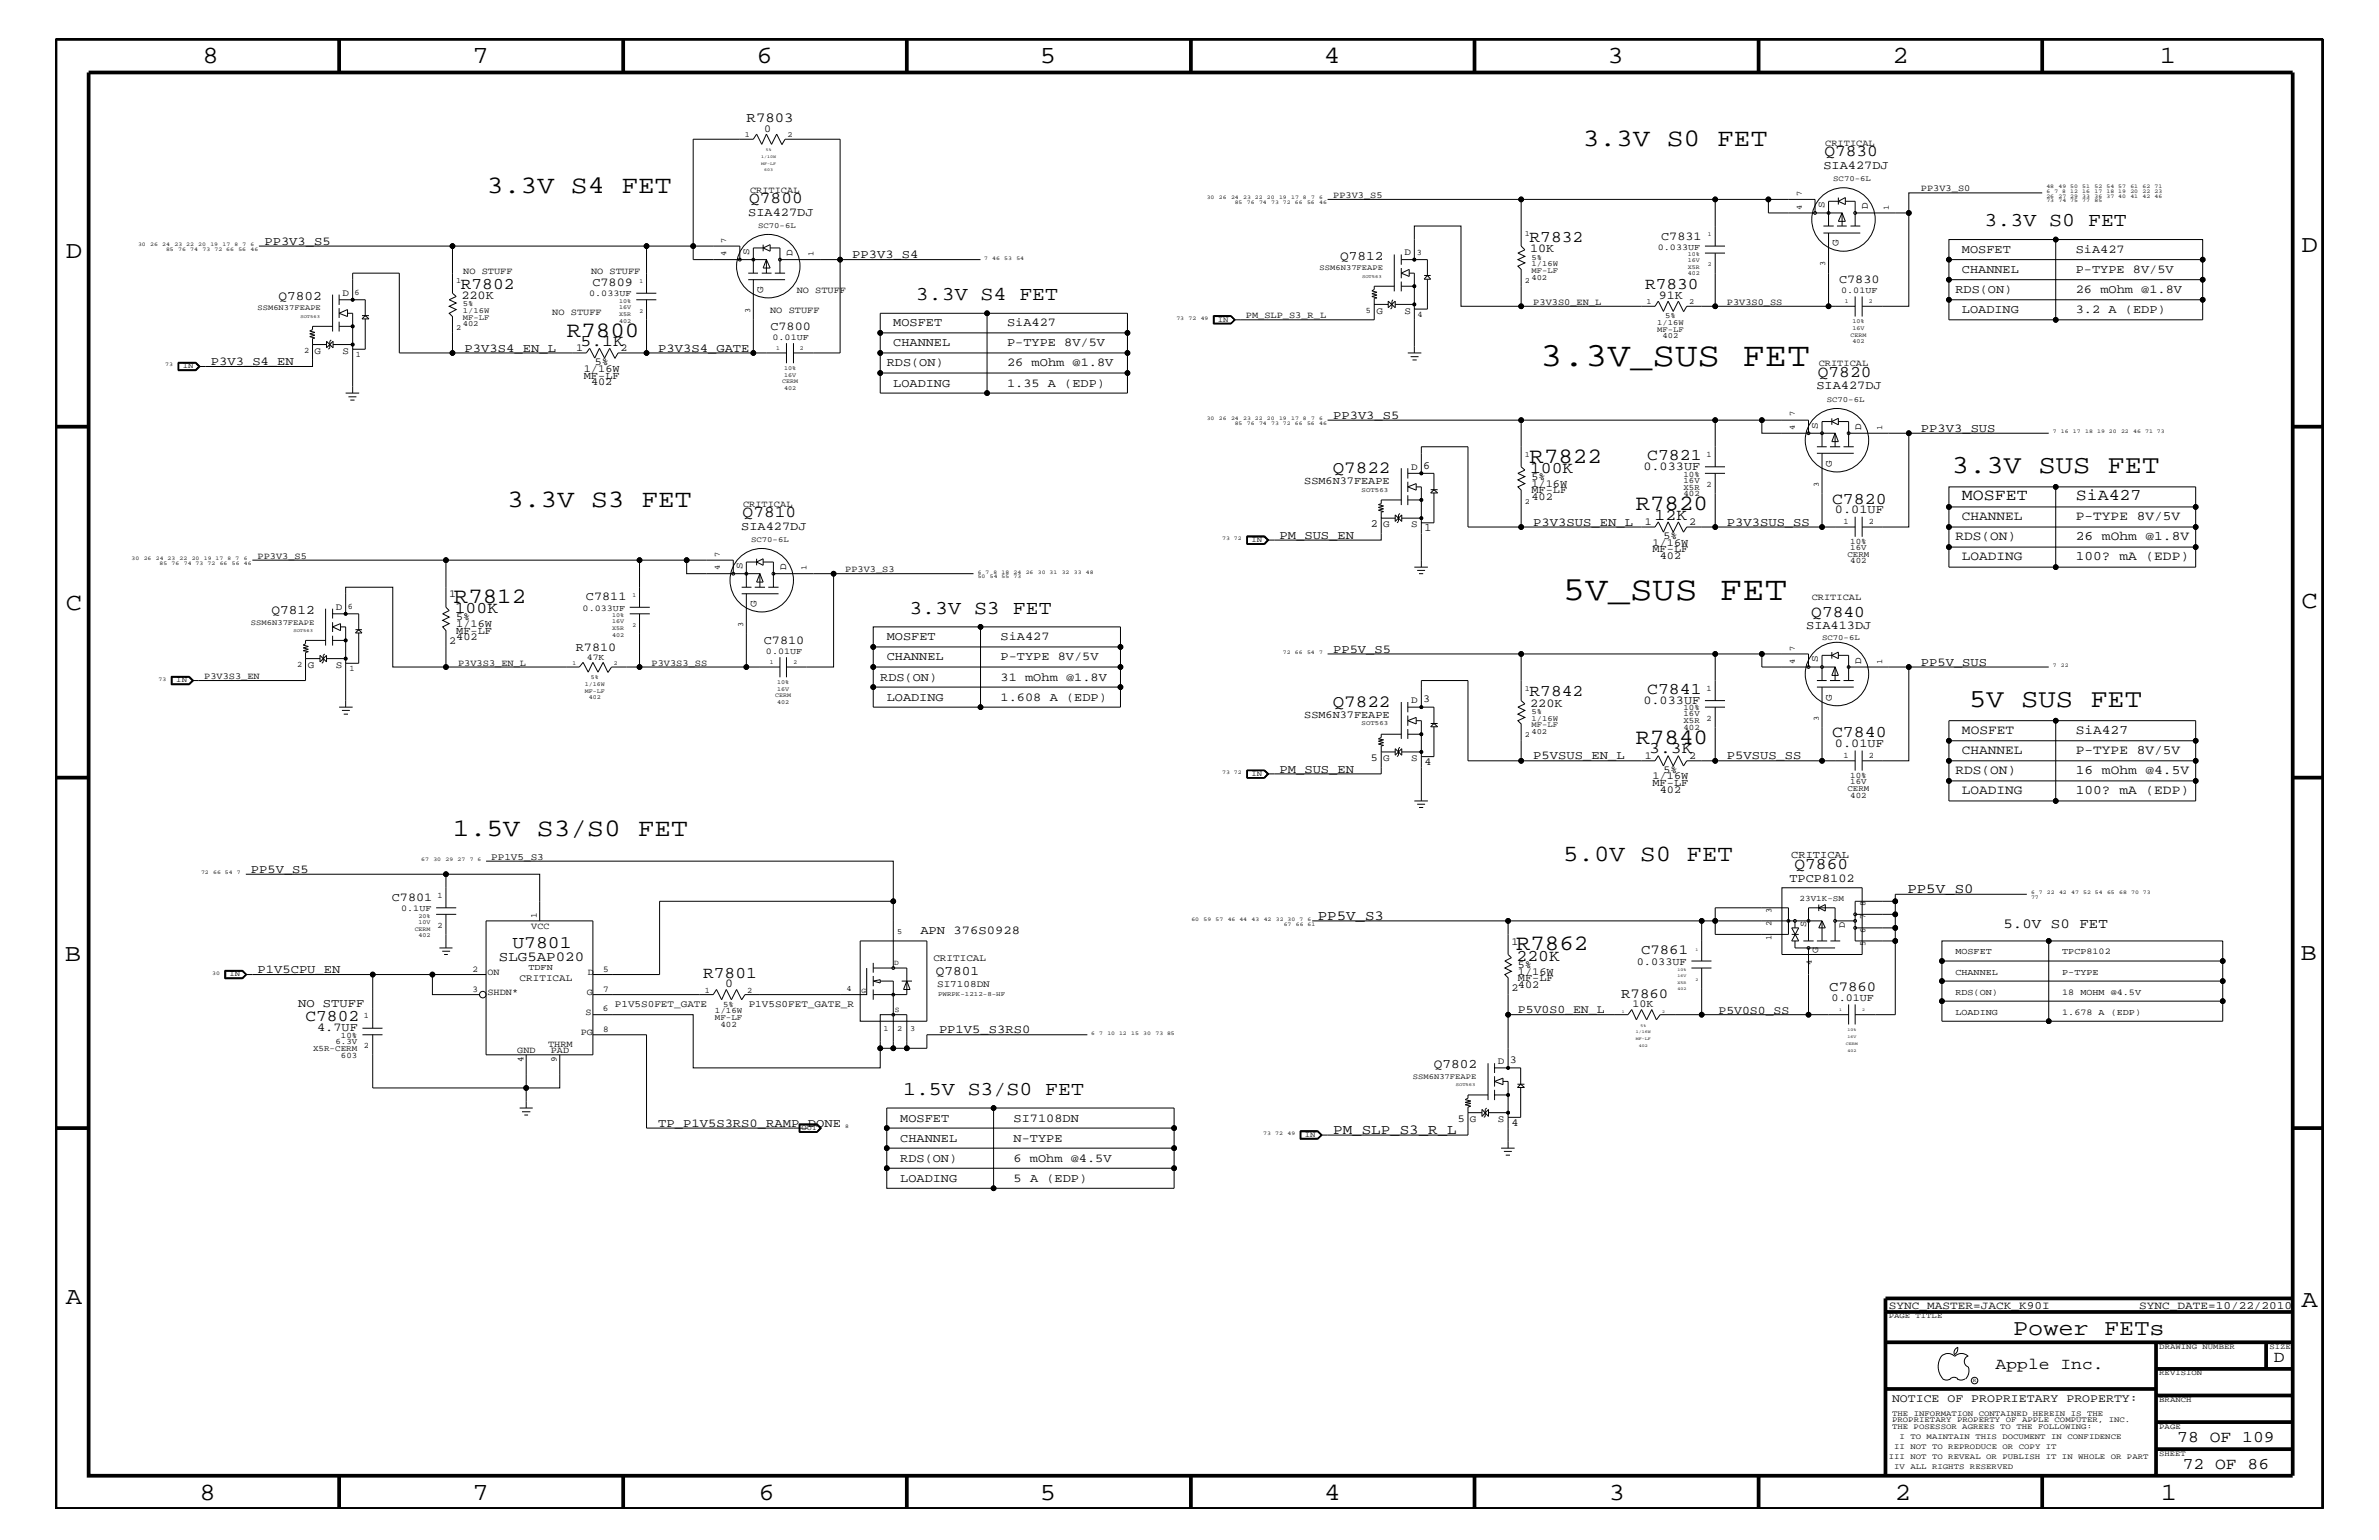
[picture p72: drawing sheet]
<svg xmlns="http://www.w3.org/2000/svg" width="432mm" height="279mm" viewBox="0 0 432 279" stroke-linecap="round" stroke-linejoin="round" font-family="sans-serif">
<defs><g id="words">
<g font-size="6.2">
<text x="279.6" y="66.5">3.3V_SUS FET</text>
<text x="283.7" y="108.9">5V_SUS FET</text>
</g>
<g font-size="4.7">
<text x="354.3" y="85.9">3.3V SUS FET</text>
<text x="357.4" y="128.3">5V SUS FET</text>
</g>
<g font-size="4.6">
<text x="287.3" y="26.5">3.3V S0 FET</text>
<text x="88.4" y="35">3.3V S4 FET</text>
<text x="92" y="92">3.3V S3 FET</text>
<text x="82.2" y="151.7">1.5V S3/S0 FET</text>
</g>
<g font-size="4.5">
<text x="36.7" y="11.5">8</text>
<text x="85.8" y="11.5">7</text>
<text x="137.3" y="11.5">6</text>
<text x="188.7" y="11.5">5</text>
<text x="240.3" y="11.5">4</text>
<text x="291.8" y="11.5">3</text>
<text x="343.5" y="11.5">2</text>
<text x="392" y="11.5">1</text>
<text x="11.9" y="46.8">D</text>
<text x="417.7" y="45.7">D</text>
<text x="11.9" y="110.6">C</text>
<text x="417.7" y="110.3">C</text>
<text x="11.8" y="174.3">B</text>
<text x="417.6" y="174.2">B</text>
<text x="11.9" y="236.7">A</text>
<text x="417.7" y="237.1">A</text>
<text x="36.2" y="272.1">8</text>
<text x="85.8" y="272.1">7</text>
<text x="137.7" y="272.1">6</text>
<text x="188.7" y="272.1">5</text>
<text x="240.4" y="272.1">4</text>
<text x="292" y="272.1">3</text>
<text x="343.9" y="272.1">2</text>
<text x="392.2" y="272.1">1</text>
</g>
<text font-size="4.2" x="283.7" y="156.2">5.0V S0 FET</text>
<text font-size="4.1" x="365.4" y="242.3">Power FETs</text>
<g font-size="4">
<text x="102.9" y="61.1">R7800</text>
<text x="277.6" y="83.9">R7822</text>
<text x="296.9" y="92.6">R7820</text>
<text x="82.4" y="109.4">R7812</text>
<text x="296.9" y="135">R7840</text>
<text x="275.2" y="172.4">R7862</text>
</g>
<g font-size="3.6">
<text x="360.2" y="41">3.3V S0 FET</text>
<text x="166.2" y="54.4">3.3V S4 FET</text>
<text x="165.1" y="111.4">3.3V S3 FET</text>
<text x="163.9" y="198.7">1.5V S3/S0 FET</text>
</g>
<text font-size="3.2" x="93" y="172.1">U7801</text>
<g font-size="3.1">
<text x="241.9" y="85.9">Q7822</text>
<text x="241.9" y="128.3">Q7822</text>
</g>
<g font-size="3">
<text x="331.1" y="28.3">Q7830</text>
<text x="136" y="36.8">Q7800</text>
<text x="277.6" y="44">R7832</text>
<text x="83.7" y="52.4">R7802</text>
<text x="298.6" y="52.5">R7830</text>
<text x="105.4" y="62.8">5.1K</text>
<text x="329.9" y="68.4">Q7820</text>
<text x="299" y="83.5">C7821</text>
<text x="277.7" y="85.8">100K</text>
<text x="134.8" y="93.8">Q7810</text>
<text x="300.3" y="94.3">12K</text>
<text x="332.5" y="91.4">C7820</text>
<text x="356.1" y="90.7">MOSFET</text>
<text x="376.8" y="90.7">SiA427</text>
<text x="82.5" y="111.2">100K</text>
<text x="328.8" y="112">Q7840</text>
<text x="299" y="125.9">C7841</text>
<text x="277.6" y="126.4">R7842</text>
<text x="299.3" y="136.7">3.3K</text>
<text x="332.5" y="133.8">C7840</text>
<text x="325.7" y="157.7">Q7860</text>
<text x="127.6" y="177.4">R7801</text>
<text x="275.3" y="174.3">220K</text>
<text x="55.5" y="185.3">C7802</text>
<text x="362.2" y="248.4">Apple Inc.</text>
<text x="412.7" y="247.1">D</text>
<text x="395.2" y="261.6">78 OF 109</text>
<text x="396.2" y="266.6">72 OF 86</text>
</g>
<g font-size="2.5">
<text x="135.5" y="22.2">R7803</text>
<text x="346.2" y="162">PP5V_S0</text>
<text x="239.2" y="166.9">PP5V_S3</text>
<text x="297.9" y="173.2">C7861</text>
<text x="363.6" y="168.3">5.0V S0 FET</text>
<text x="90.6" y="174.3">SLG5AP020</text>
<text x="332" y="179.9">C7860</text>
<text x="294.3" y="181">R7860</text>
<text x="242" y="205.7">PM_SLP_S3_R_L</text>
</g>
<g font-size="2.4">
<text x="243.2" y="47.1">Q7812</text>
<text x="50.5" y="54.4">Q7802</text>
<text x="356.1" y="94.3">CHANNEL</text>
<text x="376.8" y="94.3">P-TYPE 8V/5V</text>
<text x="354.9" y="98">RDS(ON)</text>
<text x="356.1" y="101.6">LOADING</text>
<text x="376.8" y="101.6">100? mA (EDP)</text>
<text x="376.8" y="98">26 mOhm @1.8V</text>
<text x="49.3" y="111.4">Q7812</text>
<text x="356.1" y="136.8">CHANNEL</text>
<text x="356.1" y="133.2">MOSFET</text>
<text x="376.8" y="136.8">P-TYPE 8V/5V</text>
<text x="376.8" y="133.2">SiA427</text>
<text x="354.9" y="140.4">RDS(ON)</text>
<text x="376.8" y="140.4">16 mOhm @4.5V</text>
<text x="356.1" y="144">LOADING</text>
<text x="376.8" y="144">100? mA (EDP)</text>
<text x="169.8" y="176.9">Q7801</text>
<text x="260.3" y="193.7">Q7802</text>
</g>
<g font-size="2.2">
<text x="331" y="30.7">SIA427DJ</text>
<text x="135.8" y="39.1">SIA427DJ</text>
<text x="48" y="44.4">PP3V3_S5</text>
<text x="154.7" y="46.8">PP3V3_S4</text>
<text x="277.7" y="45.7">10K</text>
<text x="301.5" y="43.5">C7831</text>
<text x="356.1" y="45.9">MOSFET</text>
<text x="376.8" y="45.9">SiA427</text>
<text x="107.5" y="51.9">C7809</text>
<text x="333.8" y="51.3">C7830</text>
<text x="354.9" y="53.2">RDS(ON)</text>
<text x="356.1" y="49.6">CHANNEL</text>
<text x="376.8" y="49.6">P-TYPE 8V/5V</text>
<text x="376.8" y="53.2">26 mOhm @1.8V</text>
<text x="83.7" y="54.2">220K</text>
<text x="139.8" y="59.8">C7800</text>
<text x="162.1" y="59.2">MOSFET</text>
<text x="182.8" y="59.2">SiA427</text>
<text x="301.1" y="54.2">91K</text>
<text x="356.1" y="56.8">LOADING</text>
<text x="376.8" y="56.8">3.2 A (EDP)</text>
<text x="84.3" y="63.9">P3V3S4_EN_L</text>
<text x="119.5" y="63.9">P3V3S4_GATE</text>
<text x="162.1" y="62.9">CHANNEL</text>
<text x="182.8" y="62.9">P-TYPE 8V/5V</text>
<text x="38.3" y="66.2">P3V3_S4_EN</text>
<text x="161" y="66.5">RDS(ON)</text>
<text x="162.1" y="70.1">LOADING</text>
<text x="182.8" y="70.1">1.35 A (EDP)</text>
<text x="182.8" y="66.5">26 mOhm @1.8V</text>
<text x="329.7" y="70.6">SIA427DJ</text>
<text x="242" y="76">PP3V3_S5</text>
<text x="348.7" y="78.3">PP3V3_SUS</text>
<text x="298.3" y="85.3">0.033UF</text>
<text x="278.3" y="95.4">P3V3SUS_EN_L</text>
<text x="313.4" y="95.4">P3V3SUS_SS</text>
<text x="333" y="93.2">0.01UF</text>
<text x="134.5" y="96.1">SIA427DJ</text>
<text x="232.2" y="97.7">PM_SUS_EN</text>
<text x="106.3" y="108.9">C7811</text>
<text x="104.5" y="118.1">R7810</text>
<text x="138.6" y="116.8">C7810</text>
<text x="161" y="119.8">CHANNEL</text>
<text x="161" y="116.2">MOSFET</text>
<text x="181.6" y="119.8">P-TYPE 8V/5V</text>
<text x="181.6" y="116.2">SiA427</text>
<text x="242" y="118.4">PP5V_S5</text>
<text x="327.8" y="114.1">SIA413DJ</text>
<text x="159.8" y="123.5">RDS(ON)</text>
<text x="181.6" y="123.5">31 mOhm @1.8V</text>
<text x="348.7" y="120.8">PP5V_SUS</text>
<text x="161" y="127.1">LOADING</text>
<text x="181.6" y="127.1">1.608 A (EDP)</text>
<text x="277.7" y="128.2">220K</text>
<text x="298.3" y="127.7">0.033UF</text>
<text x="278.3" y="137.8">P5VSUS_EN_L</text>
<text x="313.4" y="137.8">P5VSUS_SS</text>
<text x="333" y="135.6">0.01UF</text>
<text x="232.2" y="140.2">PM_SUS_EN</text>
<text x="45.6" y="158.4">PP5V_S5</text>
<text x="324.8" y="160">TPCP8102</text>
<text x="71.1" y="163.5">C7801</text>
<text x="167" y="169.5">APN 376S0928</text>
<text x="46.7" y="176.6">P1V5CPU_EN</text>
<text x="131.6" y="179.1">0</text>
<text x="54.1" y="182.7">NO STUFF</text>
<text x="57.6" y="187.1">4.7UF</text>
<text x="170.4" y="187.5">PP1V5_S3RS0</text>
<text x="163.4" y="203.5">MOSFET</text>
<text x="184" y="203.5">SI7108DN</text>
<text x="119.5" y="204.4">TP_P1V5S3RS0_RAMP_DONE</text>
<text x="163.4" y="207.1">CHANNEL</text>
<text x="184" y="207.1">N-TYPE</text>
<text x="163.4" y="214.4">LOADING</text>
<text x="163.4" y="210.8">RDS(ON)</text>
<text x="184" y="210.8">6 mOhm @4.5V</text>
<text x="184" y="214.4">5 A (EDP)</text>
</g>
<g font-size="2.1">
<text x="275.5" y="183.8">P5V0S0_EN_L</text>
<text x="311.9" y="184">P5V0S0_SS</text>
<text x="343.4" y="254.4">NOTICE OF PROPRIETARY PROPERTY:</text>
</g>
<g font-size="2">
<text x="258.3" y="85">6</text>
<text x="248.8" y="95.6">2</text>
<text x="258.6" y="96.3">1</text>
<text x="342.8" y="237.4">SYNC_MASTER=JACK_K90I</text>
<text x="388.3" y="237.4">SYNC_DATE=10/22/2010</text>
</g>
<g font-size="1.9">
<text x="138.7" y="24">0</text>
<text x="104.6" y="63.7">1</text>
<text x="112.6" y="63.7">2</text>
<text x="106" y="68.7">MF-LF</text>
<text x="106" y="67.5">1/16W</text>
<text x="107.3" y="69.9">402</text>
<text x="107.9" y="66.2">5%</text>
<text x="236.7" y="87.8">SSM6N37FEAPE</text>
<text x="278" y="87.1">5%</text>
<text x="278" y="88.3">1/16W</text>
<text x="278" y="89.5">MF-LF</text>
<text x="278" y="90.7">402</text>
<text x="298.5" y="95.2">1</text>
<text x="306.6" y="95.2">2</text>
<text x="299.9" y="100.2">MF-LF</text>
<text x="299.9" y="99">1/16W</text>
<text x="301.2" y="101.4">402</text>
<text x="301.9" y="97.7">5%</text>
<text x="81.5" y="108.3">1</text>
<text x="82.8" y="113.7">1/16W</text>
<text x="82.8" y="112.6">5%</text>
<text x="81.5" y="116.8">2</text>
<text x="82.8" y="116.2">402</text>
<text x="82.8" y="115">MF-LF</text>
<text x="236.7" y="130.2">SSM6N37FEAPE</text>
<text x="258.3" y="127.5">3</text>
<text x="298.5" y="137.7">1</text>
<text x="306.6" y="137.7">2</text>
<text x="248.8" y="138">5</text>
<text x="258.6" y="138.7">4</text>
<text x="299.9" y="141.4">1/16W</text>
<text x="299.9" y="142.6">MF-LF</text>
<text x="301.2" y="143.9">402</text>
<text x="301.9" y="140.2">5%</text>
<text x="325.1" y="155.7">CRITICAL</text>
<text x="274.3" y="171.4">1</text>
<text x="274.3" y="179.9">2</text>
<text x="275.5" y="179.3">402</text>
<text x="275.5" y="178">MF-LF</text>
<text x="275.5" y="176.8">1/16W</text>
<text x="275.5" y="175.6">5%</text>
<text x="297.1" y="175">0.033UF</text>
<text x="296.3" y="182.7">10K</text>
<text x="332.4" y="181.6">0.01UF</text>
<text x="274.1" y="192.9">3</text>
<text x="264.6" y="203.5">5</text>
<text x="274.3" y="204.2">4</text>
</g>
<g font-size="1.8">
<text x="331.1" y="37.8" transform="rotate(-90 331.1 37.8)">S</text>
<text x="339" y="38" transform="rotate(-90 339 38)">D</text>
<text x="136" y="46.3" transform="rotate(-90 136 46.3)">S</text>
<text x="143.8" y="46.5" transform="rotate(-90 143.8 46.5)">D</text>
<text x="254.9" y="46.3">D</text>
<text x="333.7" y="44.6" transform="rotate(-90 333.7 44.6)">G</text>
<text x="62.1" y="53.6">D</text>
<text x="138.5" y="53.1" transform="rotate(-90 138.5 53.1)">G</text>
<text x="249.9" y="56.9">G</text>
<text x="254.9" y="56.9">S</text>
<text x="57.1" y="64.2">G</text>
<text x="62.1" y="64.2">S</text>
<text x="329.9" y="77.8" transform="rotate(-90 329.9 77.8)">S</text>
<text x="337.8" y="78" transform="rotate(-90 337.8 78)">D</text>
<text x="256.1" y="85.2">D</text>
<text x="332.5" y="84.7" transform="rotate(-90 332.5 84.7)">G</text>
<text x="251" y="95.7">G</text>
<text x="256.1" y="95.7">S</text>
<text x="134.8" y="103.2" transform="rotate(-90 134.8 103.2)">S</text>
<text x="142.7" y="103.5" transform="rotate(-90 142.7 103.5)">D</text>
<text x="61" y="110.6">D</text>
<text x="137.3" y="110.1" transform="rotate(-90 137.3 110.1)">G</text>
<text x="55.9" y="121.2">G</text>
<text x="61" y="121.2">S</text>
<text x="329.9" y="120.2" transform="rotate(-90 329.9 120.2)">S</text>
<text x="337.8" y="120.4" transform="rotate(-90 337.8 120.4)">D</text>
<text x="256.1" y="127.6">D</text>
<text x="332.5" y="127.1" transform="rotate(-90 332.5 127.1)">G</text>
<text x="251" y="138.1">G</text>
<text x="256.1" y="138.1">S</text>
<text x="89.2" y="156">PP1V5_S3</text>
<text x="94.3" y="178">CRITICAL</text>
<text x="169.4" y="174.4">CRITICAL</text>
<text x="170.1" y="179.1">SI7108DN</text>
<text x="111.6" y="182.7">P1V5S0FET_GATE</text>
<text x="135.9" y="182.7">P1V5S0FET_GATE_R</text>
<text x="271.9" y="193.1">D</text>
<text x="266.8" y="203.6">G</text>
<text x="271.9" y="203.6">S</text>
</g>
<g font-size="1.7">
<text x="331.3" y="26.5">CRITICAL</text>
<text x="136.1" y="35">CRITICAL</text>
<text x="242" y="35.9">PP3V3_S5</text>
<text x="348.7" y="34.7">PP3V3_S0</text>
<text x="84.1" y="49.7">NO STUFF</text>
<text x="107.3" y="49.6">NO STUFF</text>
<text x="144.6" y="53.2">NO STUFF</text>
<text x="100.2" y="57.1">NO STUFF</text>
<text x="139.8" y="56.8">NO STUFF</text>
<text x="226.1" y="57.8">PM_SLP_S3_R_L</text>
<text x="278.3" y="55.3">P3V3S0_EN_L</text>
<text x="313.4" y="55.3">P3V3S0_SS</text>
<text x="330.1" y="66.5">CRITICAL</text>
<text x="134.9" y="92">CRITICAL</text>
<text x="46.7" y="101.4">PP3V3_S5</text>
<text x="153.4" y="103.8">PP3V3_S3</text>
<text x="328.8" y="108.9">CRITICAL</text>
<text x="37.1" y="123.2">P3V3S3_EN</text>
<text x="83.1" y="120.8">P3V3S3_EN_L</text>
<text x="118.3" y="120.8">P3V3S3_SS</text>
<text x="96.4" y="168.6">VCC</text>
<text x="327.8" y="168.2" transform="rotate(-90 327.8 168.2)">S</text>
<text x="330" y="172.9" transform="rotate(-90 330 172.9)">G</text>
<text x="334.9" y="168.3" transform="rotate(-90 334.9 168.3)">D</text>
<text x="88.5" y="176.8">ON</text>
<text x="106.7" y="176.8">D</text>
<text x="88.5" y="180.5">SHDN*</text>
<text x="106.3" y="184.1">S</text>
<text x="106.5" y="180.5">G</text>
<text x="93.9" y="191.1">GND</text>
<text x="99.5" y="189.9">THRM</text>
<text x="100" y="191.1">PAD</text>
<text x="105.4" y="187.7">PG</text>
</g>
<g font-size="1.6">
<text x="300.9" y="45.3">0.033UF</text>
<text x="106.9" y="53.8">0.033UF</text>
<text x="334.2" y="53.2">0.01UF</text>
<text x="140.2" y="61.7">0.01UF</text>
<text x="105.7" y="110.8">0.033UF</text>
<text x="106.5" y="119.7">47K</text>
<text x="139" y="118.6">0.01UF</text>
<text x="72.8" y="165.3">0.1UF</text>
<text x="97.5" y="166.5" transform="rotate(-90 97.5 166.5)">1</text>
<text x="354.9" y="173.2">MOSFET</text>
<text x="374.3" y="173.2">TPCP8102</text>
<text x="85.8" y="176.3">2</text>
<text x="85.8" y="179.9">3</text>
<text x="95.9" y="176">TDFN</text>
<text x="109.5" y="176.3">5</text>
<text x="109.5" y="179.9">7</text>
<text x="354.9" y="176.8">CHANNEL</text>
<text x="374.3" y="176.8">P-TYPE</text>
<text x="109.4" y="183.5">6</text>
<text x="354.9" y="184.1">LOADING</text>
<text x="354.9" y="180.5">RDS(ON)</text>
<text x="374.3" y="180.5">18 MOHM @4.5V</text>
<text x="374.3" y="184.1">1.678 A (EDP)</text>
<text x="109.5" y="187.2">8</text>
<text x="95" y="192.6" transform="rotate(-90 95 192.6)">4</text>
<text x="101.1" y="192.6" transform="rotate(-90 101.1 192.6)">9</text>
</g>
<g font-size="1.5">
<text x="257.1" y="46.3">3</text>
<text x="64.3" y="53.5">6</text>
<text x="247.9" y="56.8">5</text>
<text x="257.3" y="57.5">4</text>
<text x="55.2" y="64">2</text>
<text x="64.6" y="64.8">1</text>
<text x="309.7" y="82.8">1</text>
<text x="305.6" y="86.5">10%</text>
<text x="305.6" y="87.6">16V</text>
<text x="305.6" y="88.8">X5R</text>
<text x="309.7" y="88.3">2</text>
<text x="305.6" y="90">402</text>
<text x="334.6" y="95">1</text>
<text x="339.2" y="95">2</text>
<text x="335.3" y="101">CERM</text>
<text x="335.8" y="98.7">10%</text>
<text x="335.8" y="99.9">16V</text>
<text x="335.8" y="102.2">402</text>
<text x="63.2" y="110.5">6</text>
<text x="53.9" y="121">2</text>
<text x="63.4" y="121.8">1</text>
<text x="309.7" y="125.3">1</text>
<text x="305.6" y="128.9">10%</text>
<text x="305.6" y="130">16V</text>
<text x="305.6" y="131.3">X5R</text>
<text x="309.7" y="130.8">2</text>
<text x="305.6" y="132.4">402</text>
<text x="334.6" y="137.4">1</text>
<text x="339.2" y="137.4">2</text>
<text x="335.3" y="143.5">CERM</text>
<text x="335.8" y="141.1">10%</text>
<text x="335.8" y="142.3">16V</text>
<text x="335.8" y="144.7">402</text>
<text x="79.4" y="162.8">1</text>
<text x="321.6" y="165.6" transform="rotate(-90 321.6 165.6)">3</text>
<text x="326.6" y="163.5">23V1K-SM</text>
<text x="338.6" y="166.8" transform="rotate(-90 338.6 166.8)">7</text>
<text x="338.6" y="164.5" transform="rotate(-90 338.6 164.5)">8</text>
<text x="79.4" y="168.3">2</text>
<text x="321.6" y="170.5" transform="rotate(-90 321.6 170.5)">1</text>
<text x="321.6" y="168" transform="rotate(-90 321.6 168)">2</text>
<text x="338.6" y="171.6" transform="rotate(-90 338.6 171.6)">5</text>
<text x="338.6" y="169.3" transform="rotate(-90 338.6 169.3)">6</text>
<text x="328.8" y="175" transform="rotate(-90 328.8 175)">4</text>
<text x="66" y="184.7">1</text>
<text x="127.9" y="180.1">1</text>
<text x="129.8" y="183.8">1/16W</text>
<text x="129.8" y="185">MF-LF</text>
<text x="131.3" y="182.7">5%</text>
<text x="135.6" y="180.1">2</text>
<text x="56.8" y="190.6">X5R-CERM</text>
<text x="60.9" y="189.4">6.3V</text>
<text x="61.9" y="188.3">10%</text>
<text x="61.9" y="191.9">603</text>
<text x="66" y="190.2">2</text>
<text x="130.8" y="186.3">402</text>
</g>
<g font-size="1.4">
<text x="135.2" y="24.9">1</text>
<text x="142.9" y="24.9">2</text>
<text x="327.1" y="35.6" transform="rotate(-90 327.1 35.6)">7</text>
<text x="332.7" y="32.9">SC70-6L</text>
<text x="137.6" y="41.4">SC70-6L</text>
<text x="327.1" y="38" transform="rotate(-90 327.1 38)">4</text>
<text x="342.8" y="38" transform="rotate(-90 342.8 38)">1</text>
<text x="131.8" y="46.5" transform="rotate(-90 131.8 46.5)">4</text>
<text x="131.8" y="44.1" transform="rotate(-90 131.8 44.1)">7</text>
<text x="147.7" y="46.5" transform="rotate(-90 147.7 46.5)">1</text>
<text x="276.8" y="42.9">1</text>
<text x="278" y="47.1">5%</text>
<text x="82.8" y="51.3">1</text>
<text x="239.5" y="49.1">SSM6N37FEAPE</text>
<text x="276.8" y="51.3">2</text>
<text x="278" y="50.7">402</text>
<text x="278" y="49.6">MF-LF</text>
<text x="278" y="48.3">1/16W</text>
<text x="331.3" y="48.3" transform="rotate(-90 331.3 48.3)">3</text>
<text x="46.7" y="56.3">SSM6N37FEAPE</text>
<text x="82.8" y="59.8">2</text>
<text x="84" y="55.6">5%</text>
<text x="84" y="56.8">1/16W</text>
<text x="84" y="58">MF-LF</text>
<text x="84" y="59.2">402</text>
<text x="136.1" y="56.8" transform="rotate(-90 136.1 56.8)">3</text>
<text x="221.1" y="58.4">IN</text>
<text x="298.9" y="55.2">1</text>
<text x="300.8" y="59">1/16W</text>
<text x="302.2" y="57.8">5%</text>
<text x="306.6" y="55.2">2</text>
<text x="300.8" y="60.2">MF-LF</text>
<text x="301.8" y="61.4">402</text>
<text x="33.2" y="66.8">IN</text>
<text x="325.8" y="75.6" transform="rotate(-90 325.8 75.6)">7</text>
<text x="331.6" y="72.9">SC70-6L</text>
<text x="276.8" y="82.8">1</text>
<text x="325.8" y="78" transform="rotate(-90 325.8 78)">4</text>
<text x="341.6" y="78" transform="rotate(-90 341.6 78)">1</text>
<text x="330.1" y="88.3" transform="rotate(-90 330.1 88.3)">3</text>
<text x="276.8" y="91.4">2</text>
<text x="130.6" y="101" transform="rotate(-90 130.6 101)">7</text>
<text x="136.3" y="98.4">SC70-6L</text>
<text x="227.2" y="98.4">IN</text>
<text x="130.6" y="103.5" transform="rotate(-90 130.6 103.5)">4</text>
<text x="146.4" y="103.5" transform="rotate(-90 146.4 103.5)">1</text>
<text x="45.6" y="113.3">SSM6N37FEAPE</text>
<text x="134.9" y="113.7" transform="rotate(-90 134.9 113.7)">3</text>
<text x="325.8" y="118.1" transform="rotate(-90 325.8 118.1)">7</text>
<text x="330.7" y="116.2">SC70-6L</text>
<text x="32" y="123.8">IN</text>
<text x="276.8" y="125.3">1</text>
<text x="325.8" y="120.4" transform="rotate(-90 325.8 120.4)">4</text>
<text x="341.6" y="120.4" transform="rotate(-90 341.6 120.4)">1</text>
<text x="278" y="129.6">5%</text>
<text x="278" y="130.8">1/16W</text>
<text x="278" y="131.9">MF-LF</text>
<text x="330.1" y="130.8" transform="rotate(-90 330.1 130.8)">3</text>
<text x="276.8" y="133.8">2</text>
<text x="278" y="133.2">402</text>
<text x="227.2" y="140.8">IN</text>
<text x="162.8" y="169.5">5</text>
<text x="41.7" y="177.2">IN</text>
<text x="153.7" y="179.9">4</text>
<text x="162.3" y="175.1">D</text>
<text x="156.4" y="180.2">G</text>
<text x="162.4" y="183.6">S</text>
<text x="160.4" y="187.1">1</text>
<text x="162.8" y="187.1">2</text>
<text x="165.2" y="187.1">3</text>
<text x="256.5" y="195.7">SSM6N37FEAPE</text>
<text x="145.5" y="205.1">OUT</text>
<text x="236.8" y="206.3">IN</text>
<text x="342.8" y="239.2">PAGE TITLE</text>
<text x="391.9" y="244.7">DRAWING NUMBER</text>
<text x="411.9" y="244.7">SIZE</text>
<text x="391.9" y="249.5">REVISION</text>
<text x="343.4" y="256.8">THE INFORMATION CONTAINED HEREIN IS THE</text>
<text x="391.9" y="254.4">BRANCH</text>
<text x="343.4" y="259.3">THE POSESSOR AGREES TO THE FOLLOWING:</text>
<text x="343.4" y="258">PROPRIETARY PROPERTY OF APPLE COMPUTER, INC.</text>
<text x="343.8" y="262.9">II NOT TO REPRODUCE OR COPY IT</text>
<text x="344.8" y="261.1">I TO MAINTAIN THIS DOCUMENT IN CONFIDENCE</text>
<text x="391.9" y="259.3">PAGE</text>
<text x="342.8" y="264.7">III NOT TO REVEAL OR PUBLISH IT IN WHOLE OR PART</text>
<text x="343.8" y="266.6">IV ALL RIGHTS RESERVED</text>
<text x="391.9" y="264.1">SHEET</text>
</g>
<g font-size="1.2">
<text x="247.1" y="89.2">SOT563</text>
<text x="247.1" y="131.6">SOT563</text>
<text x="170.3" y="180.8">PWRPK-1212-8-HF</text>
</g>
<g font-size="1.1">
<text x="306.3" y="47.6">16V</text>
<text x="306.3" y="46.5">10%</text>
<text x="310" y="42.9">1</text>
<text x="116.1" y="51.3">1</text>
<text x="306.3" y="50">402</text>
<text x="306.3" y="48.8">X5R</text>
<text x="310" y="48.3">2</text>
<text x="112.4" y="55">10%</text>
<text x="112.4" y="57.3">X5R</text>
<text x="112.4" y="58.5">402</text>
<text x="112.4" y="56.1">16V</text>
<text x="116.1" y="56.8">2</text>
<text x="334.9" y="55">1</text>
<text x="336.2" y="59.8">16V</text>
<text x="336.2" y="58.6">10%</text>
<text x="339.2" y="55">2</text>
<text x="140.9" y="63.4">1</text>
<text x="145.2" y="63.4">2</text>
<text x="335.9" y="61.1">CERM</text>
<text x="336.2" y="62.3">402</text>
<text x="142" y="69.5">CERM</text>
<text x="142.3" y="70.7">402</text>
<text x="142.3" y="68.4">16V</text>
<text x="142.3" y="67.1">10%</text>
<text x="111.1" y="112">10%</text>
<text x="111.1" y="113.1">16V</text>
<text x="114.8" y="108.3">1</text>
<text x="114.8" y="113.7">2</text>
<text x="111.1" y="115.5">402</text>
<text x="111.1" y="114.2">X5R</text>
<text x="103.9" y="120.7">1</text>
<text x="106.1" y="125.7">MF-LF</text>
<text x="106.1" y="124.4">1/16W</text>
<text x="107.2" y="123.2">5%</text>
<text x="111.4" y="120.7">2</text>
<text x="139.7" y="120.4">1</text>
<text x="141.1" y="125.3">16V</text>
<text x="141.1" y="124.1">10%</text>
<text x="144" y="120.4">2</text>
<text x="106.8" y="126.9">402</text>
<text x="140.7" y="126.5">CERM</text>
<text x="141.1" y="127.7">402</text>
<text x="75.9" y="166.5">20%</text>
<text x="75.9" y="167.6">10V</text>
<text x="75.3" y="168.9">CERM</text>
<text x="75.9" y="170">402</text>
</g>
<g font-size="1">
<text x="371.4" y="35">6</text>
<text x="371.4" y="35.8">26</text>
<text x="371.4" y="34.1">48</text>
<text x="372.9" y="35">7</text>
<text x="373.6" y="35.8">27 29</text>
<text x="373.6" y="34.1">49 50</text>
<text x="374.3" y="35">8</text>
<text x="375.8" y="35">12</text>
<text x="378" y="35">16</text>
<text x="378" y="35.8">33</text>
<text x="378" y="34.1">51</text>
<text x="380.2" y="35">17</text>
<text x="380.2" y="35.8">36</text>
<text x="380.2" y="34.1">52</text>
<text x="382.4" y="35">18 19</text>
<text x="382.4" y="35.8">37 40</text>
<text x="382.4" y="34.1">54 57</text>
<text x="386.7" y="35">20</text>
<text x="386.7" y="35.8">41</text>
<text x="386.7" y="34.1">61</text>
<text x="388.9" y="35">22</text>
<text x="388.9" y="35.8">42</text>
<text x="388.9" y="34.1">62</text>
<text x="391.1" y="35">23</text>
<text x="391.1" y="35.8">46</text>
<text x="391.1" y="34.1">71</text>
<text x="219" y="36.2">30</text>
<text x="221.2" y="36.2">26</text>
<text x="223.4" y="36.2">24</text>
<text x="224.1" y="37">85</text>
<text x="225.6" y="36.2">23 22</text>
<text x="226.3" y="37">76</text>
<text x="228.5" y="37">74</text>
<text x="230" y="36.2">20</text>
<text x="230.7" y="37">73 72</text>
<text x="232.2" y="36.2">19</text>
<text x="234.4" y="36.2">17 8</text>
<text x="235" y="37">66</text>
<text x="237.2" y="37">56</text>
<text x="238" y="36.2">7</text>
<text x="239.4" y="36.2">6</text>
<text x="239.4" y="37">46</text>
<text x="371.4" y="36.7">73</text>
<text x="373.6" y="36.7">74 75</text>
<text x="378" y="36.7">77</text>
<text x="380.2" y="36.7">85</text>
<text x="25.1" y="44.6">30</text>
<text x="27.3" y="44.6">26</text>
<text x="29.5" y="44.6">24</text>
<text x="30.1" y="45.6">85</text>
<text x="31.7" y="44.6">23 22</text>
<text x="32.3" y="45.6">76</text>
<text x="34.5" y="45.6">74</text>
<text x="36" y="44.6">20</text>
<text x="36.7" y="45.6">73</text>
<text x="38.2" y="44.6">19</text>
<text x="38.9" y="45.6">72 66</text>
<text x="40.4" y="44.6">17</text>
<text x="42.6" y="44.6">8</text>
<text x="43.3" y="45.6">56</text>
<text x="44" y="44.6">7</text>
<text x="45.5" y="45.6">46</text>
<text x="45.5" y="44.6">6</text>
<text x="178.6" y="47.1">7</text>
<text x="180.1" y="47.1">46</text>
<text x="182.3" y="47.1">53</text>
<text x="184.5" y="47.1">54</text>
<text x="213.5" y="58">73</text>
<text x="215.7" y="58">72</text>
<text x="217.9" y="58">49</text>
<text x="30" y="66.5">73</text>
<text x="219" y="76.2">30</text>
<text x="221.2" y="76.2">26</text>
<text x="223.4" y="76.2">24</text>
<text x="224.1" y="77.1">85</text>
<text x="225.6" y="76.2">23 22</text>
<text x="226.3" y="77.1">76</text>
<text x="228.5" y="77.1">74</text>
<text x="230" y="76.2">20</text>
<text x="230.7" y="77.1">73 72</text>
<text x="232.2" y="76.2">19</text>
<text x="234.4" y="76.2">17 8</text>
<text x="235" y="77.1">66</text>
<text x="237.2" y="77.1">56</text>
<text x="238" y="76.2">7</text>
<text x="239.4" y="76.2">6</text>
<text x="239.4" y="77.1">46</text>
<text x="372.6" y="78.6">7</text>
<text x="374.1" y="78.6">16</text>
<text x="376.3" y="78.6">17</text>
<text x="378.5" y="78.6">18</text>
<text x="380.7" y="78.6">19 20</text>
<text x="385" y="78.6">22</text>
<text x="387.2" y="78.6">46</text>
<text x="389.4" y="78.6">71 73</text>
<text x="23.9" y="101.6">30</text>
<text x="26.1" y="101.6">26</text>
<text x="28.3" y="101.6">24 23</text>
<text x="32.6" y="101.6">22</text>
<text x="34.8" y="101.6">20</text>
<text x="37" y="101.6">19 17</text>
<text x="41.3" y="101.6">8</text>
<text x="42.8" y="101.6">7</text>
<text x="44.3" y="101.6">6</text>
<text x="221.8" y="98">73 72</text>
<text x="29" y="102.6">85</text>
<text x="31.2" y="102.6">76</text>
<text x="33.4" y="102.6">74 73</text>
<text x="37.7" y="102.6">72</text>
<text x="39.9" y="102.6">66</text>
<text x="42.1" y="102.6">56</text>
<text x="44.3" y="102.6">46</text>
<text x="177.5" y="104.1">6</text>
<text x="177.5" y="104.9">50</text>
<text x="178.9" y="104.1">7</text>
<text x="179.7" y="104.9">54 55</text>
<text x="180.3" y="104.1">8</text>
<text x="181.8" y="104.1">18</text>
<text x="184" y="104.1">24</text>
<text x="184" y="104.9">73</text>
<text x="186.2" y="104.1">26</text>
<text x="188.4" y="104.1">30 31</text>
<text x="192.7" y="104.1">32</text>
<text x="194.9" y="104.1">33</text>
<text x="197.1" y="104.1">48</text>
<text x="232.8" y="118.6">72</text>
<text x="235" y="118.6">66</text>
<text x="237.2" y="118.6">54</text>
<text x="239.4" y="118.6">7</text>
<text x="28.8" y="123.5">73</text>
<text x="372.6" y="121">7</text>
<text x="374.1" y="121">22</text>
<text x="221.8" y="140.4">73 72</text>
<text x="36.5" y="158.6">72</text>
<text x="38.7" y="158.6">66 54</text>
<text x="43" y="158.6">7</text>
<text x="76.5" y="156.2">67</text>
<text x="78.7" y="156.2">30</text>
<text x="80.9" y="156.2">29</text>
<text x="83.1" y="156.2">27</text>
<text x="85.3" y="156.2">7</text>
<text x="86.7" y="156.2">6</text>
<text x="216.2" y="167.1">60</text>
<text x="218.4" y="167.1">59</text>
<text x="220.6" y="167.1">57</text>
<text x="222.8" y="167.1">46 44</text>
<text x="227.2" y="167.1">43</text>
<text x="229.4" y="167.1">42</text>
<text x="231.6" y="167.1">32 30</text>
<text x="235.9" y="167.1">7</text>
<text x="237.3" y="167.1">6</text>
<text x="368.6" y="162.2">6</text>
<text x="368.6" y="163.2">77</text>
<text x="370.1" y="162.2">7</text>
<text x="371.5" y="162.2">22</text>
<text x="373.7" y="162.2">42</text>
<text x="375.9" y="162.2">47</text>
<text x="378.1" y="162.2">52 54</text>
<text x="382.4" y="162.2">65</text>
<text x="384.6" y="162.2">68</text>
<text x="386.8" y="162.2">70 73</text>
<text x="233" y="168">67</text>
<text x="235.2" y="168">66 61</text>
<text x="38.5" y="176.8">30</text>
<text x="198" y="187.7">6</text>
<text x="199.5" y="187.7">7</text>
<text x="201" y="187.7">10 12</text>
<text x="205.3" y="187.7">15</text>
<text x="207.5" y="187.7">30</text>
<text x="209.7" y="187.7">73 85</text>
<text x="153.4" y="204.7">8</text>
<text x="229.3" y="205.9">73</text>
<text x="231.5" y="205.9">72</text>
<text x="233.7" y="205.9">49</text>
<text x="358.1" y="250.7">R</text>
</g>
<g font-size=".8">
<text x="138.2" y="28.6">1/10W</text>
<text x="138.2" y="29.9">MF-LF</text>
<text x="139" y="27.5">5%</text>
<text x="138.7" y="31.1">603</text>
<text x="247.2" y="50.4">SOT563</text>
<text x="54.5" y="57.7">SOT563</text>
<text x="53.3" y="114.7">SOT563</text>
<text x="307.8" y="172.6">1</text>
<text x="304.5" y="179.7">402</text>
<text x="304.5" y="177.3">16V</text>
<text x="304.5" y="178.5">X5R</text>
<text x="304.5" y="176.2">10%</text>
<text x="307.8" y="178">2</text>
<text x="294.4" y="183.8">1</text>
<text x="301.7" y="183.8">2</text>
<text x="333.8" y="183.5">1</text>
<text x="338" y="183.5">2</text>
<text x="296.9" y="188.7">MF-LF</text>
<text x="296.9" y="187.5">1/16W</text>
<text x="297.5" y="189.9">402</text>
<text x="297.8" y="186.3">5%</text>
<text x="335" y="189.5">CERM</text>
<text x="335.3" y="187.1">10%</text>
<text x="335.3" y="190.8">402</text>
<text x="335.3" y="188.3">16V</text>
<text x="264.2" y="197">SOT563</text>
</g>
</g></defs>
<g fill="none" stroke="#000" stroke-width=".18">
<path d="M141.9 26.2l-.9-1.9-1 1.9-.9-1.9-.8 1.9-1-1.9-.6 1h-10.9v21.8h13.3v2.5M141.9 26.3l.6-1h10v21.8h25.5M241 36.2h35.1M311.3 36.2h-35.2v8.4l.7 .7-1.3 .6 1.3 .6-1.3 .6 1.3 .6-1.3 .6 .6 .6v6.7M321 36.2v2.4h13.3v2.4M321 36.2h-9.7v8.4M321 36.2h8.4v2.4M333.7 36.5l1.2-.7v1.3zM333.7 36.5h-1.8v4.5M333.7 35.8v1.3M334.3 38.6l.6 1.6h-1.2zM334.9 36.5h1.8v4.5"/>
<path d="M346.5 38.6v17h-8.5M370.7 35h-24.2v3.6h-9.8M47 44.6h70.3M60.4 59.2h-3.7v.6l-.5 .3 1 .2-1 .3 1 .2-1 .3 1 .2-.5 .1v5.1h-20.6M60.4 53.5v6.6M61.6 54.4h4.7v2.9M61.6 53.5v1.8M61.6 55.9v1.8M61.6 58.4v1.7M61.6 59.2h2.4M61.6 56.8l1.5-.6v1.2zM63.1 56.8h.9v14.5"/>
<path d="M64 54.4v-4.8h8.5v14.4h9.6M65.7 57.9l.6-.6 .7 .6zM65.7 57.3h1.3M66.3 57.9v5.5h-2.3l.1-.1M82.1 44.6v8.6l.7 .6-1.3 .6 1.3 .6-1.3 .6 1.3 .6-1.3 .6 .6 .6v6.6h24.3l.6-.8 1 1.8 .8-1.8 .9 1.8 1-1.8 .9 1.8M115.5 54.4h3.6M115.5 53.2h3.6M117.3 54.4v9.6M134.3 47.1v-2.5h-17v8.6M135.8 49.6h1.8M135.8 50.7h6.7M136.7 50.7v13.3h6"/>
<path d="M138.3 49.6h1.7M138.5 45l1.3-.6v1.2zM138.5 45h-1.8v4.6M138.5 44.4v1.2M139.1 47.1l.7 1.5h-1.3zM139.8 45h1.8v4.6M140.6 49.6h1.9M141.6 47.1h10.9v16.9h-8.5M179.2 56.8v14.5M220.2 57.3h3.2l.8 .7-.8 .8h-3.2zM220.3 57.3h3.1l.7 .7-.7 .7h-3.1zM220.4 57.4h3l.6 .6-.6 .6h-3z"/>
<path d="M249.5 55.1l-.1 .1h2.6M252 54.6v1.2l1.2-1.2v1.2zM252.8 54.4l-.2 .2v1.2l-.2 .3M253.1 51.9h-3.7v.6l-.4 .3 .9 .2-.9 .3 .9 .2-.9 .3 .9 .2-.5 .1v3.9h-25.4M253.1 46.2v6.7M253.2 55.2h3.5M254.3 47.1h4.8v2.9M254.3 46.2v1.8M254.3 48.6v1.9M254.3 51.1v1.8M254.3 51.9h2.4M254.3 49.6l1.5-.7v1.3z"/>
<path d="M255.8 49.6h.9v14.4M256.7 47.1v-6.1h8.5v14.6h35.2l.6-1 .9 1.9 .9-1.9 .9 1.9 .9-1.9 1 1.9M258.5 50h1.2M259.1 50l.6 .7h-1.2zM259.1 50.7v5.4h-2.4l.1-.1M309.5 45.9h3.6M309.5 44.6h3.6M311.3 45.9v9.7h20.6M311.3 55.6h-5.1l-.6 1M331 41h1.8M331 42.3h6.7M331.9 42.3v13.3h4.8"/>
<path d="M333.4 41h1.8M335.9 41h1.8M336.7 53.8v3.6M338 53.8v3.6M353.7 43.5h46.1v3.6h-46.1zM353.7 47.1v3.6h46.1M353.7 50.7v3.7h46.1M353.7 54.4v3.6h19.4M373.1 43.5v14.5h26.7v-10.9M32.3 65.7h3.3l.7 .8-.7 .8h-3.3zM32.3 65.8h3.3l.6 .7-.6 .7h-3.3M32.4 65.8v1.4"/>
<path d="M32.4 65.9h3.1l.6 .6M35.5 65.8l.7 .7-.7 .7M36.1 66.5l-.6 .6h-3.1M56.8 62.4l-.1 .1h2.6M59.3 61.9v1.2l1.2-1.2v1.2zM60.1 61.7l-.2 .2v1.2l-.3 .3M60.5 62.5h3.5M62.7 71.3h2.5M63.2 72h1.5M63.6 72.6h.7M136.7 64h-24.5l-.6 1.1M142.7 62.3v3.6"/>
<path d="M144 62.3v3.6M159.8 64h44.8v3.7M159.8 60.4h44.8v3.6M204.6 60.4v-3.6h-44.8v14.5h44.8v-3.6h-44.8M241 76.2h35.1v8.5l.7 .6-1.3 .6 1.3 .6-1.3 .6 1.3 .6-1.3 .6 .6 .6v6.7h24.3l.6-.9 .9 1.8 .9-1.8 .9 1.8 .9-1.8 1 1.8 .6-.9h5.1v-9.7M255.5 64h2.5M256 64.7h1.5M256.4 65.3h.7M276.1 76.2h35.2M319.8 76.2v2.4h13.3v2.5M328.3 78.6v-2.4h-17v8.5M332.5 76.5h-1.8v4.6"/>
<path d="M332.5 76.5l1.2-.6v1.2zM332.5 75.9v1.2M333.1 78.6l.6 1.5h-1.2zM333.7 76.5h1.8v4.6M335.5 78.6h11M371.9 78.6h-25.4v17h-8.5M226.3 97.2h3.2l.8 .8-.8 .7h-3.2zM226.3 97.3h3.2l.7 .7-.7 .7M229.4 97.4h-3v1.3h3M229.4 97.4l.7 .6-.7 .7M229.4 97.4l.6 .6M230 98l-.6 .7"/>
<path d="M250.8 93.9l-.1 .1h2.5M253.2 93.4v1.2l1.2-1.2v1.2zM254.1 93.2l-.3 .2v1.2l-.2 .3M254.3 90.7h-3.6v.7l-.5 .2 .9 .2-.9 .3 .9 .2-.9 .3 .9 .2-.4 .1v5.1h-20.7M254.3 84.9v6.7M254.4 94h3.6M255.5 85.9h4.8v2.9M255.5 84.9v1.9M255.5 87.4v1.9M255.5 89.9v1.7M255.5 90.7h2.5M255.5 88.3l1.5-.6v1.2z"/>
<path d="M257 88.3h1v14.6M258 85.9v-4.8h8.4v14.5h9.7M259.7 89.4l.6-.6 .6 .6zM259.7 88.8h1.2M260.3 89.4v5.5h-2.3l.1-.1M309.5 85.9h3.6M309.5 84.7h3.6M311.3 95.6h25.4M329.8 81.1h1.8M329.8 82.2h6.7M330.7 82.2v13.4M332.1 81.1h1.9"/>
<path d="M334.6 81.1h1.9M336.7 93.8v3.6M338 93.8v3.6M353.7 92v10.9h44.8v-3.6h-44.8M353.7 95.6h44.8v3.7M373.1 88.3h-19.4v3.7M373.1 88.3h25.4v3.7h-44.8M373.1 88.3v14.6M398.5 92v3.6M45.8 101.6h35.1v8.6l.6 .6-1.2 .6 1.2 .6-1.2 .6 1.2 .5-1.2 .6 .6 .7v6.6M55.5 119.4v.1h2.6M58.1 118.9v1.2l1.2-1.2v1.2z"/>
<path d="M58.9 118.6l-.2 .3v1.2l-.3 .2M59.1 116.2h-3.6v.6l-.5 .2 1 .3-1 .2 1 .3-1 .3 1 .1-.5 .2v5.1h-20.6M59.1 110.4v6.7M59.3 119.5h3.4M60.4 111.4h4.7v2.8M60.4 110.4v1.8M60.4 112.9v1.8M60.4 115.3v1.8M60.4 116.2h2.3M60.4 113.7l1.4-.6v1.3zM61.8 113.7h.9v14.6M62.7 111.4v-4.9h8.6v14.5h33.9l.6-.8 1 1.7 .8-1.7 .9 1.7 1-1.7 .8 1.7"/>
<path d="M64.5 114.2h1.2M65.1 114.2l.6 .6h-1.2zM65.1 114.8v5.5h-2.4h.1M80.9 101.6h35.2M114.3 111.4h3.6M114.3 110.2h3.6M116.1 111.4v9.6h19.4M124.6 101.6v2.5h13.3v2.4M133.1 104.1v-2.5h-17v8.6M134.6 106.5h1.8M134.6 107.7h6.7M135.5 107.7v13.3"/>
<path d="M137 106.5h1.9M137.3 102l1.2-.6v1.2zM137.3 102h-1.8v4.5M137.3 101.4v1.2M137.9 104.1l.6 1.5h-1.2zM138.5 102h1.9v4.5M139.4 106.5h1.9M140.4 104.1h10.9M141.6 119.2v3.7M142.7 119.2v3.7M158.5 113.7h44.9v3.7h-44.9zM158.5 117.4v3.6h44.9v7.3h-44.9v-3.6"/>
<path d="M176.7 104.1h-25.4v16.9h-8.6M178 113.7v14.6M203.4 117.4v3.6M241 118.6h35.1M256.7 102.9h2.5M257.2 103.5h1.5M257.6 104.1h.7M311.3 118.6h-35.2v8.5l.7 .6-1.3 .6 1.3 .6-1.3 .7 1.3 .6-1.3 .6 .6 .5v6.7h24.3l.6-.9 .9 1.9 .9-1.9 .9 1.9 .9-1.9 1 1.9 .6-1h30.5M319.8 118.6v2.4h13.3v2.5M319.8 118.6h-8.5v8.5M319.8 118.6h8.5v2.4M332.5 118.9h-1.8v4.6"/>
<path d="M332.5 118.9l1.2-.6v1.2zM332.5 118.3v1.2M333.7 118.9h1.8v4.6M31.1 122.7h3.3l.7 .8-.7 .7h-3.3zM31.2 122.9h3.1l.6 .6-.6 .6h-3.1zM34.3 122.8l.7 .7-.7 .6M34.3 122.8l.8 .7-.8 .6M34.3 122.8h-3.1v1.3h3.1M61.6 128.3h2.4M62.1 128.9h1.4M62.4 129.6h.8M116.1 121h-5.1l-.7 1"/>
<path d="M135.5 121h6.1M158.5 121v3.7h44.9M229.4 139.8h-3v1.3h3M229.4 139.8l.7 .6-.7 .7M229.4 139.8l.6 .6M229.5 139.7h-3.2v1.5h3.2M229.5 139.7l.8 .7-.8 .8M229.5 139.7l.7 .7-.7 .8M250.7 136.4h2.5M253.2 135.8v1.2l1.2-1.2v1.2zM254.1 135.6l-.3 .2v1.2l-.2 .3M254.3 127.4v6.7"/>
<path d="M254.3 133.2h-3.6v.6l-.5 .3 .9 .1-.9 .3 .9 .2-.9 .3 .9 .2-.4 .1v5.1h-20.7M254.4 136.4h3.6M255.5 128.3h4.8v3M255.5 127.4v1.8M255.5 129.8v1.9M255.5 132.3v1.8M255.5 130.8l1.5-.6v1.1zM255.5 133.2h2.5M257 130.8h1v14.5M258 128.3v-4.8h8.4v14.5h9.7M259.7 131.9l.6-.6 .6 .6zM259.7 131.3h1.2"/>
<path d="M260.3 131.9v5.4h-2.3M309.5 128.3h3.6M309.5 127.1h3.6M311.3 128.3v9.7M329.8 123.5h1.8M329.8 124.7h6.7M330.7 124.7v13.3M332.1 123.5h1.9M333.1 121l.6 1.5h-1.2zM334.6 123.5h1.9M335.5 121h11M336.7 136.2v3.6"/>
<path d="M338 136.2v3.6M353.7 138h44.8v3.7M353.7 134.4h44.8v3.6M371.9 121h-25.4v17h-8.5M373.1 130.8v14.5M398.5 134.4v-3.6h-44.8v14.5h44.8v-3.6h-44.8M44.6 158.6h36.3v6.1M80.9 158.6h17.1v8.5M88.2 156.2h73.9v19.4M230 140.4l-.6 .7M256.7 145.3h2.5M257.2 145.9h1.5"/>
<path d="M257.6 146.5h.7M40.8 176.1h3.2l.8 .7-.8 .8h-3.2zM40.8 177.5h3.2M40.8 176.1h3.2M40.9 176.1v1.4M41 176.2h2.9l.7 .6-.7 .6h-2.9zM44 176.1l.7 .7-.7 .7M44 176.1l.6 .7M44.6 176.8l-.6 .7M44.6 176.8h33.9M67.6 176.8v9.7M79.2 164.7h3.6"/>
<path d="M79.2 165.9h3.6M79.8 172h2.3M80.3 172.6h1.4M80.6 173.2h.7M80.9 165.9v6.1M88.2 176.8h-9.7v3.7h8.5M88.2 167.1h19.4v24.3h-19.4zM156.1 170.7h12.1v14.6h-12.1zM157.3 175.6v4.9h-22.1l-.6 .9-.9-1.9-.9 1.9-1-1.9-.8 1.9-1-1.9-.5 1h-21.9M158.5 175.6h6.1v4.9h-6.1M158.5 178l1.3-.3v.6zM158.5 174.7v1.8"/>
<path d="M158.5 177.1v1.8M158.5 179.5v1.9M159.8 178h2.3v12.2h2.5M162.1 163.5h-42.4v13.3h-12.1M163.7 178h1.8M164.6 178l.6 1.5h-1.2zM238.2 167.1h35.5v6.1l.6 .6-1.2 .6 1.2 .6-1.2 .6 1.2 .6-1.2 .6 .6 .6v6.7h21.8l.7-.9 .8 1.8 .9-1.8 1 1.8 .9-1.8 .9 1.8 .6-.9h7.6M273.7 167.1h35.2v7.3M307 175.6h3.6M307 174.4h3.6M308.9 175.6v8.5h19.4M308.9 167.1h2.4v-2.4h13.3v4.8h-13.3v-2.4h19.4"/>
<path d="M323.4 161.1h14.6v12.1h-14.6zM325.2 169.5h1.3M325.2 168.3h1.3l-1.3 2.4h1.3zM325.8 167.1v1.2M325.8 170.7v1.3h7.3M327.3 170.7h1.9M328.3 172v12.1h7.2M328.3 170.7v-6h4.8v6M329.8 170.7h1.8M330.1 164.7l1.2-.6v1.2zM330.1 164.1v1.2M330.7 167.1l.6 1.2h-1.2z"/>
<path d="M330.7 167.1v3.6M332.2 170.7h1.8M333.1 167.1h3.6M344 163.5v2.4h-7.3M344 165.9v2.4h-7.3M344 170.7v13.4h-7.3M352.5 170.7h50.9v3.7h-50.9zM352.5 174.4v3.6h50.9M352.5 178v3.6h50.9M367.9 162.2h-23.9v1.3h-7.3v7.2h7.3v-2.4M371.9 170.7v14.6h31.5v-10.9M65.8 187.7h3.6"/>
<path d="M65.8 186.5h3.6M67.6 187.7v9.7h34v-6M95.5 191.4v9.6M107.6 184.1h18.2v9.6h34v-3.5h2.3M107.6 187.7h9.7v17h27.9M197.4 187.7h-29.2v2.5h-3.6v-6.1h-4.8v6.1M270.1 198.7h-3.7v.5l-.5 .3 1.1 .3-1.1 .2 1.1 .2-1.1 .2 1.1 .3-.6 .2v5h-26.6M270.1 192.9v6.7M271.3 193.7h4.7v3M271.3 192.9v1.8M271.3 195.3v1.8M271.3 197.7v1.9"/>
<path d="M271.3 198.7h2.4M271.3 196.2l1.5-.6v1.2zM272.8 196.2h.9v12.1M273.7 184.1v9.6M275.4 196.7h1.3M276 196.7l.7 .6h-1.3zM276 197.3v5.4h-2.3M335.5 182.2v3.7M336.7 182.2v3.7M352.5 181.6v3.7h19.4M94.3 201h2.4M94.7 201.7h1.6"/>
<path d="M95.2 202.3h.6M145 203.9h3.3l.8 .8-.8 .7h-3.3zM145.1 205.3h3.2M145.1 205.4v-1.4h3.2l.7 .7-.7 .7M145.1 204.1h3.2M145.2 204.1v1.2M148.3 204.1l.6 .6-.6 .6M148.3 204.1l.5 .6-.5 .6M161 204.7h52.1v3.6M161 204.7v3.6h52.1v3.6M161 208.3v3.6h52.1M161 211.9v3.7h19.3"/>
<path d="M161 204.7v-3.7h52.1v3.7M180.3 201v14.6h32.8v-3.7M236 205.2h3.2l.7 .7-.7 .8h-3.2zM236.1 206.5h3.1M236.1 205.3h3.1l.7 .6-.7 .6M236.1 205.2v1.4h3.1l.7-.7M239.8 205.9l-.6 .6M239.8 205.9l-.6-.6h-3.1v1.2M266.4 201.9h2.6M269 201.3v1.3l1.2-1.3v1.3zM269.8 201l-.2 .3v1.3l-.3 .1M270.2 201.9h3.5"/>
<path d="M272.5 208.3h2.4M273 208.9h1.4M273.3 209.6h.8M352.3 246.1a1.69 1.69 0 0 1 2.5 0 1.72 1.72 0 0 1 2.4 0M352.4 246a3.2 3.2 0 0 0 .4 4.3l.8 .1 .4-.2M354 250.2l.7-.3 .7 .3M355.2 250.2l.7 .2 .7-.2M355.3 244.4v.3a1.18 1.18 0 0 1-.6 1.1M355.4 244.4a.99 .99 0 0 0-.6 1.4M357.2 246a1.04 1.04 0 0 0-.7 1 1.04 1.04 0 0 0 .7 1M357.3 248l.1 .7a2.11 2.11 0 0 1-.6 1.5"/>
<circle cx="276.1" cy="36.2" r=".42"/>
<circle cx="311.3" cy="36.2" r=".42"/>
<circle cx="321" cy="36.2" r=".42"/>
<circle cx="329.4" cy="38.6" r=".25"/>
<circle cx="331.9" cy="38.6" r=".25"/>
<circle cx="334.6" cy="39.8" r="5.8"/>
<circle cx="336.7" cy="38.6" r=".25"/>
<circle cx="346.5" cy="38.6" r=".42"/>
<circle cx="64" cy="54.4" r=".25"/>
<circle cx="64" cy="59.2" r=".25"/>
<circle cx="82.1" cy="44.6" r=".42"/>
<circle cx="117.3" cy="44.6" r=".42"/>
<circle cx="125.8" cy="44.6" r=".42"/>
<circle cx="134.3" cy="47.1" r=".25"/>
<circle cx="136.7" cy="47.1" r=".25"/>
<circle cx="139.4" cy="48.3" r="5.8"/>
<circle cx="141.6" cy="47.1" r=".25"/>
<circle cx="152.5" cy="47.1" r=".42"/>
<circle cx="179.2" cy="56.8" r=".42"/>
<circle cx="256.7" cy="51.9" r=".25"/>
<circle cx="256.7" cy="47.1" r=".25"/>
<circle cx="256.7" cy="55.2" r=".25"/>
<circle cx="276.1" cy="55.6" r=".42"/>
<circle cx="311.3" cy="55.6" r=".42"/>
<circle cx="331.9" cy="55.6" r=".42"/>
<circle cx="353.7" cy="47.1" r=".42"/>
<circle cx="353.7" cy="50.7" r=".42"/>
<circle cx="353.7" cy="54.4" r=".42"/>
<circle cx="373.1" cy="58" r=".42"/>
<circle cx="373.1" cy="43.5" r=".42"/>
<circle cx="399.8" cy="47.1" r=".42"/>
<circle cx="399.8" cy="50.7" r=".42"/>
<circle cx="399.8" cy="54.4" r=".42"/>
<circle cx="64" cy="62.5" r=".25"/>
<circle cx="82.1" cy="64" r=".42"/>
<circle cx="117.3" cy="64" r=".42"/>
<circle cx="136.7" cy="64" r=".42"/>
<circle cx="159.8" cy="64" r=".42"/>
<circle cx="159.8" cy="60.4" r=".42"/>
<circle cx="159.8" cy="67.7" r=".42"/>
<circle cx="179.2" cy="71.3" r=".42"/>
<circle cx="204.6" cy="64" r=".42"/>
<circle cx="204.6" cy="60.4" r=".42"/>
<circle cx="204.6" cy="67.7" r=".42"/>
<circle cx="276.1" cy="76.2" r=".42"/>
<circle cx="311.3" cy="76.2" r=".42"/>
<circle cx="319.8" cy="76.2" r=".42"/>
<circle cx="328.3" cy="78.6" r=".25"/>
<circle cx="330.7" cy="78.6" r=".25"/>
<circle cx="333.4" cy="79.9" r="5.8"/>
<circle cx="335.5" cy="78.6" r=".25"/>
<circle cx="346.5" cy="78.6" r=".42"/>
<circle cx="258" cy="90.7" r=".25"/>
<circle cx="258" cy="94" r=".25"/>
<circle cx="258" cy="85.9" r=".25"/>
<circle cx="276.1" cy="95.6" r=".42"/>
<circle cx="311.3" cy="95.6" r=".42"/>
<circle cx="330.7" cy="95.6" r=".42"/>
<circle cx="353.7" cy="92" r=".42"/>
<circle cx="353.7" cy="99.3" r=".42"/>
<circle cx="353.7" cy="95.6" r=".42"/>
<circle cx="373.1" cy="88.3" r=".42"/>
<circle cx="398.5" cy="92" r=".42"/>
<circle cx="398.5" cy="99.3" r=".42"/>
<circle cx="398.5" cy="95.6" r=".42"/>
<circle cx="62.7" cy="119.5" r=".25"/>
<circle cx="62.7" cy="116.2" r=".25"/>
<circle cx="62.7" cy="111.4" r=".25"/>
<circle cx="80.9" cy="101.6" r=".42"/>
<circle cx="116.1" cy="101.6" r=".42"/>
<circle cx="124.6" cy="101.6" r=".42"/>
<circle cx="133.1" cy="104.1" r=".25"/>
<circle cx="135.5" cy="104.1" r=".25"/>
<circle cx="138.3" cy="105.3" r="5.8"/>
<circle cx="140.4" cy="104.1" r=".25"/>
<circle cx="151.3" cy="104.1" r=".42"/>
<circle cx="158.5" cy="117.4" r=".42"/>
<circle cx="178" cy="113.7" r=".42"/>
<circle cx="203.4" cy="117.4" r=".42"/>
<circle cx="276.1" cy="118.6" r=".42"/>
<circle cx="311.3" cy="118.6" r=".42"/>
<circle cx="319.8" cy="118.6" r=".42"/>
<circle cx="373.1" cy="102.9" r=".42"/>
<circle cx="80.9" cy="121" r=".42"/>
<circle cx="116.1" cy="121" r=".42"/>
<circle cx="135.5" cy="121" r=".42"/>
<circle cx="158.5" cy="124.7" r=".42"/>
<circle cx="158.5" cy="121" r=".42"/>
<circle cx="178" cy="128.3" r=".42"/>
<circle cx="203.4" cy="121" r=".42"/>
<circle cx="203.4" cy="124.7" r=".42"/>
<circle cx="258" cy="133.2" r=".25"/>
<circle cx="258" cy="136.4" r=".25"/>
<circle cx="258" cy="128.3" r=".25"/>
<circle cx="276.1" cy="138" r=".42"/>
<circle cx="311.3" cy="138" r=".42"/>
<circle cx="328.3" cy="121" r=".25"/>
<circle cx="330.7" cy="138" r=".42"/>
<circle cx="330.7" cy="121" r=".25"/>
<circle cx="333.4" cy="122.3" r="5.8"/>
<circle cx="335.5" cy="121" r=".25"/>
<circle cx="346.5" cy="121" r=".42"/>
<circle cx="353.7" cy="138" r=".42"/>
<circle cx="353.7" cy="134.4" r=".42"/>
<circle cx="373.1" cy="130.8" r=".42"/>
<circle cx="398.5" cy="138" r=".42"/>
<circle cx="398.5" cy="134.4" r=".42"/>
<circle cx="80.9" cy="158.6" r=".42"/>
<circle cx="353.7" cy="141.7" r=".42"/>
<circle cx="373.1" cy="145.3" r=".42"/>
<circle cx="398.5" cy="141.7" r=".42"/>
<circle cx="67.6" cy="176.8" r=".42"/>
<circle cx="78.5" cy="176.8" r=".42"/>
<circle cx="162.1" cy="163.5" r=".42"/>
<circle cx="162.1" cy="175.6" r=".25"/>
<circle cx="273.7" cy="167.1" r=".42"/>
<circle cx="308.9" cy="167.1" r=".42"/>
<circle cx="311.3" cy="167.1" r=".42"/>
<circle cx="324.6" cy="167.1" r=".25"/>
<circle cx="325.8" cy="167.1" r=".25"/>
<circle cx="328.3" cy="167.1" r=".25"/>
<circle cx="328.3" cy="172" r=".25"/>
<circle cx="333.1" cy="167.1" r=".25"/>
<circle cx="336.7" cy="165.9" r=".25"/>
<circle cx="336.7" cy="167.1" r=".25"/>
<circle cx="336.7" cy="168.3" r=".25"/>
<circle cx="344" cy="170.7" r=".42"/>
<circle cx="344" cy="163.5" r=".42"/>
<circle cx="344" cy="165.9" r=".42"/>
<circle cx="344" cy="168.3" r=".42"/>
<circle cx="352.5" cy="178" r=".42"/>
<circle cx="352.5" cy="174.4" r=".42"/>
<circle cx="371.9" cy="170.7" r=".42"/>
<circle cx="403.4" cy="174.4" r=".42"/>
<circle cx="403.4" cy="178" r=".42"/>
<circle cx="87.6" cy="180.5" r=".59"/>
<circle cx="95.5" cy="197.4" r=".42"/>
<circle cx="159.8" cy="190.2" r=".42"/>
<circle cx="162.1" cy="190.2" r=".42"/>
<circle cx="162.1" cy="184.1" r=".25"/>
<circle cx="162.1" cy="180.5" r=".25"/>
<circle cx="164.6" cy="190.2" r=".42"/>
<circle cx="273.7" cy="184.1" r=".42"/>
<circle cx="273.7" cy="198.7" r=".25"/>
<circle cx="273.7" cy="193.7" r=".25"/>
<circle cx="308.9" cy="184.1" r=".42"/>
<circle cx="328.3" cy="184.1" r=".42"/>
<circle cx="352.5" cy="181.6" r=".42"/>
<circle cx="371.9" cy="185.3" r=".42"/>
<circle cx="403.4" cy="181.6" r=".42"/>
<circle cx="161" cy="211.9" r=".42"/>
<circle cx="161" cy="204.7" r=".42"/>
<circle cx="161" cy="208.3" r=".42"/>
<circle cx="180.3" cy="201" r=".42"/>
<circle cx="180.3" cy="215.6" r=".42"/>
<circle cx="213.1" cy="208.3" r=".42"/>
<circle cx="213.1" cy="211.9" r=".42"/>
<circle cx="213.1" cy="204.7" r=".42"/>
<circle cx="273.7" cy="201.9" r=".25"/>
<circle cx="358.4" cy="250.5" r=".59"/>
</g>
<g fill="#000">
<circle cx="276.1" cy="36.2" r=".42"/>
<circle cx="311.3" cy="36.2" r=".42"/>
<circle cx="321" cy="36.2" r=".42"/>
<circle cx="346.5" cy="38.6" r=".42"/>
<circle cx="64" cy="54.4" r=".25"/>
<circle cx="64" cy="59.2" r=".25"/>
<circle cx="82.1" cy="44.6" r=".42"/>
<circle cx="117.3" cy="44.6" r=".42"/>
<circle cx="125.8" cy="44.6" r=".42"/>
<circle cx="152.5" cy="47.1" r=".42"/>
<circle cx="179.2" cy="56.8" r=".42"/>
<circle cx="256.7" cy="51.9" r=".25"/>
<circle cx="256.7" cy="47.1" r=".25"/>
<circle cx="256.7" cy="55.2" r=".25"/>
<circle cx="276.1" cy="55.6" r=".42"/>
<circle cx="311.3" cy="55.6" r=".42"/>
<circle cx="331.9" cy="55.6" r=".42"/>
<circle cx="353.7" cy="47.1" r=".42"/>
<circle cx="353.7" cy="50.7" r=".42"/>
<circle cx="353.7" cy="54.4" r=".42"/>
<circle cx="373.1" cy="58" r=".42"/>
<circle cx="373.1" cy="43.5" r=".42"/>
<circle cx="399.8" cy="47.1" r=".42"/>
<circle cx="399.8" cy="50.7" r=".42"/>
<circle cx="399.8" cy="54.4" r=".42"/>
<circle cx="64" cy="62.5" r=".25"/>
<circle cx="82.1" cy="64" r=".42"/>
<circle cx="117.3" cy="64" r=".42"/>
<circle cx="136.7" cy="64" r=".42"/>
<circle cx="159.8" cy="64" r=".42"/>
<circle cx="159.8" cy="60.4" r=".42"/>
<circle cx="159.8" cy="67.7" r=".42"/>
<circle cx="179.2" cy="71.3" r=".42"/>
<circle cx="204.6" cy="64" r=".42"/>
<circle cx="204.6" cy="60.4" r=".42"/>
<circle cx="204.6" cy="67.7" r=".42"/>
<circle cx="276.1" cy="76.2" r=".42"/>
<circle cx="311.3" cy="76.2" r=".42"/>
<circle cx="319.8" cy="76.2" r=".42"/>
<circle cx="346.5" cy="78.6" r=".42"/>
<circle cx="258" cy="90.7" r=".25"/>
<circle cx="258" cy="94" r=".25"/>
<circle cx="258" cy="85.9" r=".25"/>
<circle cx="276.1" cy="95.6" r=".42"/>
<circle cx="311.3" cy="95.6" r=".42"/>
<circle cx="330.7" cy="95.6" r=".42"/>
<circle cx="353.7" cy="92" r=".42"/>
<circle cx="353.7" cy="99.3" r=".42"/>
<circle cx="353.7" cy="95.6" r=".42"/>
<circle cx="373.1" cy="88.3" r=".42"/>
<circle cx="398.5" cy="92" r=".42"/>
<circle cx="398.5" cy="99.3" r=".42"/>
<circle cx="398.5" cy="95.6" r=".42"/>
<circle cx="62.7" cy="119.5" r=".25"/>
<circle cx="62.7" cy="116.2" r=".25"/>
<circle cx="62.7" cy="111.4" r=".25"/>
<circle cx="80.9" cy="101.6" r=".42"/>
<circle cx="116.1" cy="101.6" r=".42"/>
<circle cx="124.6" cy="101.6" r=".42"/>
<circle cx="151.3" cy="104.1" r=".42"/>
<circle cx="158.5" cy="117.4" r=".42"/>
<circle cx="178" cy="113.7" r=".42"/>
<circle cx="203.4" cy="117.4" r=".42"/>
<circle cx="276.1" cy="118.6" r=".42"/>
<circle cx="311.3" cy="118.6" r=".42"/>
<circle cx="319.8" cy="118.6" r=".42"/>
<circle cx="373.1" cy="102.9" r=".42"/>
<circle cx="80.9" cy="121" r=".42"/>
<circle cx="116.1" cy="121" r=".42"/>
<circle cx="135.5" cy="121" r=".42"/>
<circle cx="158.5" cy="124.7" r=".42"/>
<circle cx="158.5" cy="121" r=".42"/>
<circle cx="178" cy="128.3" r=".42"/>
<circle cx="203.4" cy="121" r=".42"/>
<circle cx="203.4" cy="124.7" r=".42"/>
<circle cx="258" cy="133.2" r=".25"/>
<circle cx="258" cy="136.4" r=".25"/>
<circle cx="258" cy="128.3" r=".25"/>
<circle cx="276.1" cy="138" r=".42"/>
<circle cx="311.3" cy="138" r=".42"/>
<circle cx="330.7" cy="138" r=".42"/>
<circle cx="346.5" cy="121" r=".42"/>
<circle cx="353.7" cy="138" r=".42"/>
<circle cx="353.7" cy="134.4" r=".42"/>
<circle cx="373.1" cy="130.8" r=".42"/>
<circle cx="398.5" cy="138" r=".42"/>
<circle cx="398.5" cy="134.4" r=".42"/>
<circle cx="80.9" cy="158.6" r=".42"/>
<circle cx="353.7" cy="141.7" r=".42"/>
<circle cx="373.1" cy="145.3" r=".42"/>
<circle cx="398.5" cy="141.7" r=".42"/>
<circle cx="67.6" cy="176.8" r=".42"/>
<circle cx="78.5" cy="176.8" r=".42"/>
<circle cx="162.1" cy="163.5" r=".42"/>
<circle cx="273.7" cy="167.1" r=".42"/>
<circle cx="308.9" cy="167.1" r=".42"/>
<circle cx="311.3" cy="167.1" r=".42"/>
<circle cx="344" cy="170.7" r=".42"/>
<circle cx="344" cy="163.5" r=".42"/>
<circle cx="344" cy="165.9" r=".42"/>
<circle cx="344" cy="168.3" r=".42"/>
<circle cx="352.5" cy="178" r=".42"/>
<circle cx="352.5" cy="174.4" r=".42"/>
<circle cx="371.9" cy="170.7" r=".42"/>
<circle cx="403.4" cy="174.4" r=".42"/>
<circle cx="403.4" cy="178" r=".42"/>
<circle cx="95.5" cy="197.4" r=".42"/>
<circle cx="159.8" cy="190.2" r=".42"/>
<circle cx="162.1" cy="190.2" r=".42"/>
<circle cx="164.6" cy="190.2" r=".42"/>
<circle cx="273.7" cy="184.1" r=".42"/>
<circle cx="273.7" cy="198.7" r=".25"/>
<circle cx="273.7" cy="193.7" r=".25"/>
<circle cx="308.9" cy="184.1" r=".42"/>
<circle cx="328.3" cy="184.1" r=".42"/>
<circle cx="352.5" cy="181.6" r=".42"/>
<circle cx="371.9" cy="185.3" r=".42"/>
<circle cx="403.4" cy="181.6" r=".42"/>
<circle cx="161" cy="211.9" r=".42"/>
<circle cx="161" cy="204.7" r=".42"/>
<circle cx="161" cy="208.3" r=".42"/>
<circle cx="180.3" cy="201" r=".42"/>
<circle cx="180.3" cy="215.6" r=".42"/>
<circle cx="213.1" cy="208.3" r=".42"/>
<circle cx="213.1" cy="211.9" r=".42"/>
<circle cx="213.1" cy="204.7" r=".42"/>
<circle cx="273.7" cy="201.9" r=".25"/>
</g>
<g fill="none" stroke="#000" stroke-width=".68" stroke-linecap="butt">
<path d="M10.1 7.1h411.5v266.7h-411.5zM16.1 13.2h400v254.5h-400zM61.6 7.1v6.1M113.1 7.1v6.1M164.6 7.1v6.1M216.2 7.1v6.1M267.6 7.1v6.1M319.2 7.1v6.1M370.7 7.1v6.1M10.1 77.4h6M416.1 77.4h5.5M10.1 141.1h6"/>
<path d="M416.1 141.1h5.5M10.1 204.7h6M416.1 204.7h5.5M342.2 238h73.9M416.1 235.6h-73.9v32.1M342.2 243.5h73.9M342.2 252h49.1M391.3 243.5v24.2M391.3 258h24.8M391.3 253.2h24.8M391.3 248.4h24.8M411.3 243.5v4.9"/>
<path d="M61.6 267.7v6.1M113.1 267.7v6.1M164.6 267.7v6.1M216.2 268v5.8M267.6 267.7v6.1M319.2 267.7v6.1M370.7 267.7v6.1M391.3 262.9h24.8"/>
</g>
<use href="#words"/>
</svg>
